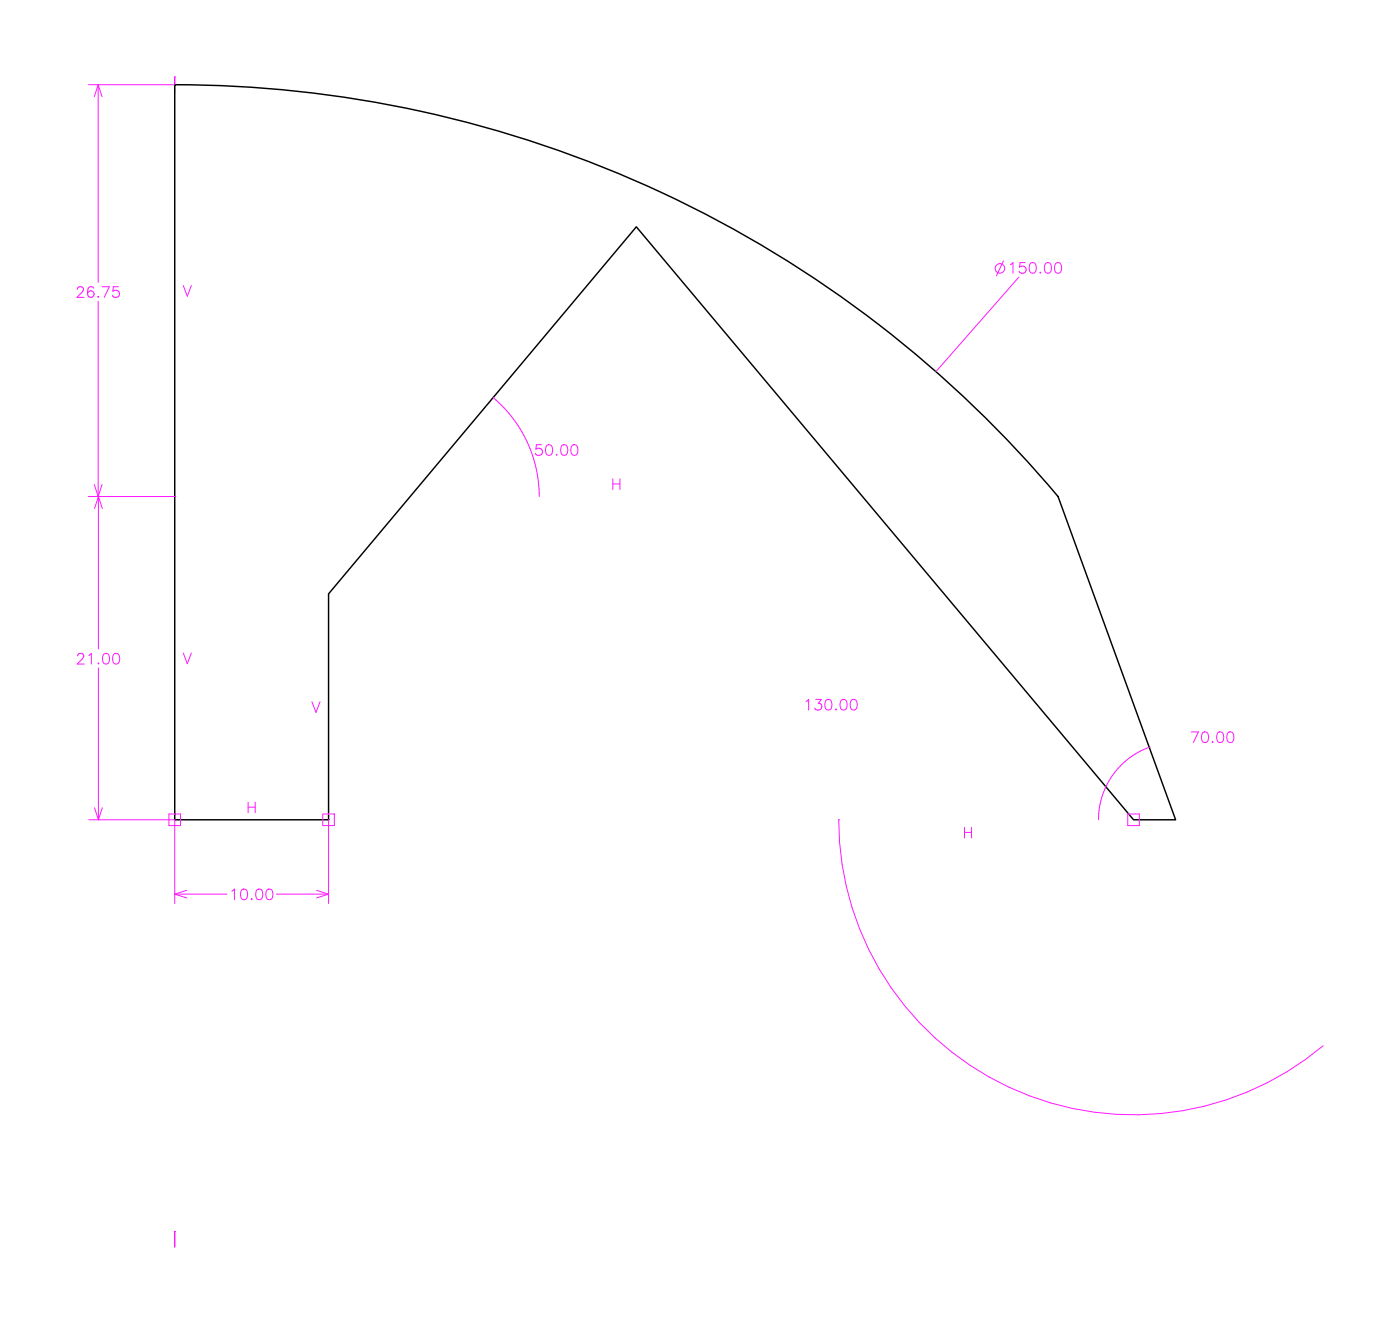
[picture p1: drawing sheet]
<svg xmlns="http://www.w3.org/2000/svg" width="91mm" height="86mm" viewBox="0 0 91 86" stroke-linecap="round" stroke-linejoin="round" font-family="sans-serif">
<g fill="none" stroke="#ff19ff" stroke-width=".07">
<path d="M5 18.8l.2-.2 .2 .2-.1 .2-.3 .3h.5M5.8 5.5h5.6M6.1 18.7l-.2-.1a.35 .35 0 0 0-.2 .5M6.4 19.3h.1M6.4 5.5v12.8M6.4 19.6v22.6M6.4 5.5l-.3 .8M6.4 5.5l.2 .8M6.6 18.6h.5l-.3 .7M7.7 18.6h-.3l-.1 .3a.24 .24 0 0 1 .4 0 .24 .24 0 0 1 0 .4 .24 .24 0 0 1-.4-.1M11.4 5h.1M11.4 5v1z"/>
<path d="M11.4 5.5h.1M11.9 18.5l.3 .7 .2-.7M65.2 16.9l-.4 1M65.7 17.2l.1-.1v.6M66.2 18l-5.4 6.1M66.6 17.1h-.3v.3a.24 .24 0 0 1 .3-.1 .24 .24 0 0 1 0 .4 .24 .24 0 0 1-.4-.1M67 17.1a.34 .34 0 0 1 .4 .2 .34 .34 0 0 1-.2 .4l-.3-.1v-.2zM67.6 17.7h.1zM68 17.1a.34 .34 0 0 1 .4 .2 .34 .34 0 0 1-.2 .4l-.3-.1v-.2zM68.6 17.1a.34 .34 0 0 1 .5 .2 .34 .34 0 0 1-.3 .4l-.2-.1-.1-.2zM5.8 32.3h5.6M6.1 31.5l.6 1.5"/>
<path d="M6.6 31.5l-.5 1.5M11.4 32.3h.1M32.1 25.8h.1M32.1 25.8a8.4 8.4 0 0 1 3 6.5M35.2 28.9h-.3l-.1 .3a.24 .24 0 0 1 .4 0 .24 .24 0 0 1 0 .3 .24 .24 0 0 1-.4-.1M35.6 28.9a.34 .34 0 0 1 .4 .3 .34 .34 0 0 1-.3 .4l-.2-.2v-.2zM36.2 29.5h.1M36.5 28.9a.34 .34 0 0 1 .5 .3 .34 .34 0 0 1-.3 .4l-.2-.2-.1-.2zM37.2 28.9a.34 .34 0 0 1 .4 .3 .34 .34 0 0 1-.2 .4l-.3-.2v-.2zM39.8 31.1v.7M39.8 31.4h.5M40.3 31.1v.7"/>
<path d="M5 42.6l.2-.2 .2 .2-.1 .2-.3 .3h.5M5.8 53.3h5.6M5.8 42.6l.1-.2v.7M6.1 52.5l.3 .8M6.4 43.1h.1M6.4 43.4v9.9M6.7 52.5l-.3 .8M6.8 42.5a.34 .34 0 0 1 .4 .2 .34 .34 0 0 1-.3 .4l-.2-.1v-.3zM7.4 42.5a.34 .34 0 0 1 .4 .2 .34 .34 0 0 1-.2 .4l-.2-.1-.1-.3zM11 52.9h.7v.7h-.7zM11.4 53.3h.1M11.4 53.3v5.4"/>
<path d="M11.4 58.1h3.4M11.4 58.1l.7 .2M11.9 42.4l.3 .7 .2-.7M12.1 57.8l-.7 .3M15.1 57.9l.1-.1v.6M15.7 57.8a.34 .34 0 0 1 .4 .2 .34 .34 0 0 1-.2 .4l-.2-.1-.1-.3zM16.1 52.1v.7M16.1 52.4h.5M16.4 58.4h.1M16.6 52.1v.7M16.7 57.8a.34 .34 0 0 1 .4 .2 .34 .34 0 0 1-.2 .4l-.2-.1-.1-.3zM17.4 57.8a.34 .34 0 0 1 .4 .2 .34 .34 0 0 1-.3 .4l-.2-.1v-.3z"/>
<path d="M18 58.1h3.4M20.3 45.6l.2 .7 .3-.7M20.6 57.8l.8 .3M21 52.9h.7v.7h-.7zM21.4 53.3h.1M21.4 53.3v5.4M21.4 58.1l-.8 .2M52.4 45.6l.2-.2v.7M53 45.4h.4l-.2 .3a.23 .23 0 0 1 .2 .4 .23 .23 0 0 1-.4-.1M53.7 45.5a.34 .34 0 0 1 .4 .2 .34 .34 0 0 1-.2 .4l-.2-.1-.1-.3zM54.3 46.1h.1zM54.5 53.3h.1"/>
<path d="M54.5 53.3a19.2 19.2 0 0 0 11.1 17.3 19.2 19.2 0 0 0 20.4-2.7M54.7 45.5a.34 .34 0 0 1 .4 .2 .34 .34 0 0 1-.2 .4l-.3-.1v-.3zM55.4 45.5a.34 .34 0 0 1 .4 .2 .34 .34 0 0 1-.3 .4l-.2-.1v-.3zM62.7 53.7v.7M62.7 54.1h.5M63.2 53.7v.7M73.3 52.9h.8v.7h-.8zM74.7 48.5h.1M74.7 48.5a5 5 0 0 0-3.3 4.8M77.4 47.5h.5l-.3 .7M78.2 47.6a.34 .34 0 0 1 .4 .2 .34 .34 0 0 1-.2 .4l-.3-.1v-.3zM78.8 48.2h.1z"/>
<path d="M79.2 47.6a.34 .34 0 0 1 .4 .2 .34 .34 0 0 1-.2 .4l-.3-.1v-.3zM79.8 47.6a.34 .34 0 0 1 .5 .2 .34 .34 0 0 1-.3 .4l-.2-.1-.1-.3zM11.4 80h.1M11.4 80v1z"/>
<circle cx="5.9" cy="19.1" r=".21"/>
<circle cx="65" cy="17.4" r=".31"/>
</g>
<path d="M11.4 5.5a75 75 0 0 1 57.4 26.8l7.6 21h-2.7l-32.3-38.6-20 23.9v14.7h-10z" fill="none" stroke="#000" stroke-width=".09"/>
</svg>
